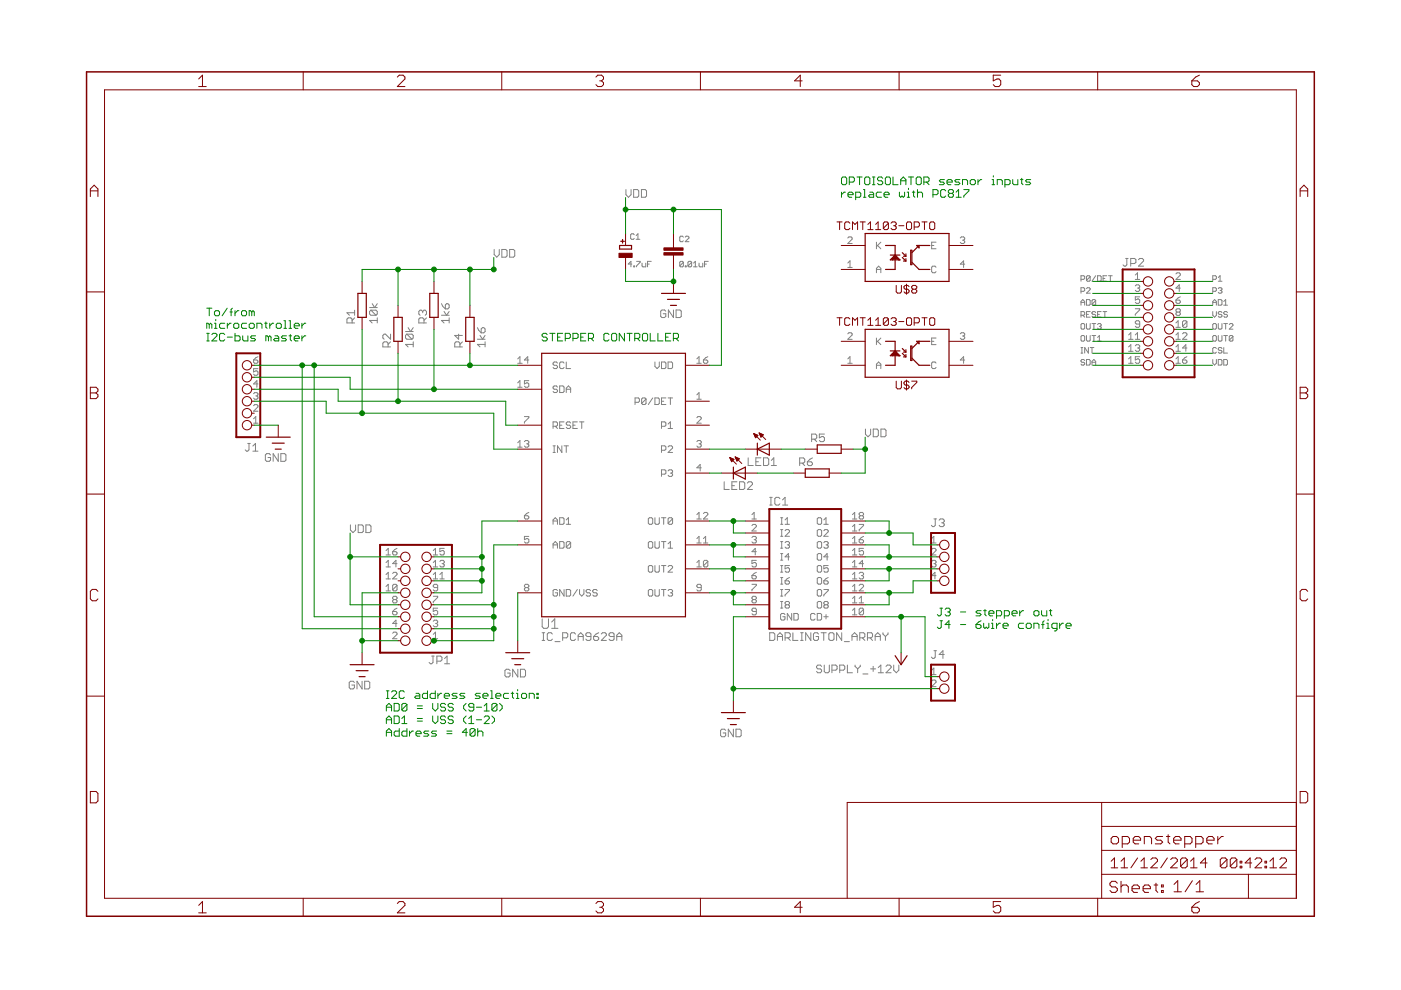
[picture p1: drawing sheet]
<svg xmlns="http://www.w3.org/2000/svg" width="297mm" height="210mm" viewBox="0 0 297 210" stroke-linecap="round" stroke-linejoin="round" font-family="sans-serif">
<g fill="none" stroke="#808080" stroke-width=".21">
<path d="M104.8 52.9v1.1l.5 .5 .6-.5v-1.1M106.4 52.9h.8l.3 .3v1.1l-.3 .2h-.8zM108.1 52.9h.8l.2 .3v1.1l-.2 .2h-.8zM132.7 40.2v1.1l.5 .5 .6-.5v-1.1M134 56h-.8l.6-.6v1.2M134.3 40.2h.9l.2 .3v1.1l-.2 .2h-.9zM134.4 56.4h.2v.2h-.2zM134.5 49.8l-.2-.2h-.4l-.2 .2v.7l.2 .2h.4l.2-.2M134.9 50.7h.8M134.9 50l.4-.4v1.1M135 55.4h.7l-.7 1.2M136 40.2h.8l.3 .3v1.1l-.3 .2h-.8z"/>
<path d="M136.1 55.8v.6l.2 .2h.6v-.8M137.3 56h.4M138.1 55.4h-.8v1.2M144.9 55.6v.8l-.2 .2h-.4l-.2-.2M144.9 55.6l-.2-.2h-.4l-.2 .2v.8M144.9 50.3l-.2-.2h-.4l-.2 .2v.8l.2 .1h.4l.2-.1M144.9 55.6l-.8 .8M145.3 56.4h.2v.2h-.2zM145.3 50.3l.2-.2h.4l.2 .2v.2l-.8 .7h.8M146.6 55.6v.8l-.1 .2h-.4l-.2-.2M146.6 55.6l-.1-.2h-.4l-.2 .2v.8M146.6 55.6l-.7 .8"/>
<path d="M147 56.6h.8M147 55.8l.4-.4v1.2M148.2 55.8v.6l.2 .2h.6v-.8M149.4 56h.4M150.2 55.4h-.8v1.2M179.7 50.5l.3-.3h.4l.3 .3v.2l-1 .9h1M179.7 55.8l.5-.5v1.4M179.7 56.7h1M185.8 57.8v-.9l.5-.5 .5 .5v.9M185.8 51.4v1.3M185.8 57.1h1M186.1 52l.7 .7"/>
<path d="M186.8 51.4l-1 .9M197.5 52h.5M198.5 51.4h-1v1.3h1M198.5 56.7l-.3-.3h-.4l-.3 .3v.9l.3 .2h.4l.3-.2M203.6 50.5l.2-.3h.5l.2 .3-.2 .4M204.1 50.9h.2M204.3 50.9l.2 .3-.2 .4h-.5l-.2-.2M204.5 56h-.9l.7-.7v1.4M229.2 59.2h.6l.2-.2v-.3l-.2-.2h-.6v1.1M231.1 58.7l-.2-.2h-.4l-.1 .2v.7M231.1 58.7v.7l-.2 .2h-.4l-.1-.2M231.1 58.7l-.7 .7"/>
<path d="M232.3 58.5l-.8 1.1M232.7 58.5h.6l.2 .2v.7l-.2 .2h-.6zM233.9 59h.4M234.7 58.5h-.8v1.1h.8M235 58.5h.8M235.4 58.5v1.1M238.7 54.8h.5M238.9 54.8v1.4l-.2 .2h-.3l-.3-.2M239.7 55.9h.9l.2-.3v-.5l-.2-.3h-.9v1.6M240.7 58.3l.5-.5v1.4M240.7 59.2h.9M241.4 55.1l.2-.3h.6l.3 .3v.2l-1.1 1.1h1.1"/>
<path d="M249.3 58.1l.3-.3h.4l.3 .3v.2l-1 .9h1M257.1 59.2h.6l.2-.2v-.3l-.2-.2h-.6v1.1M258.3 58.8l.4-.3v1.1M258.3 59.6h.8M53.8 76.3h.7l.2 .5-.2 .2h-.5l-.2-.2zM54.7 78.2h-.9v.7l.4-.3 .5 .3v.4l-.2 .3h-.5l-.2-.3M54.7 75.6l-.9 .7M74.7 68.5v-.8l-.3-.3h-.6l-.2 .3v.8h1.6M75.2 65.8v1M75.2 67.4l-.5 .5M75.2 66.3h-1.6l.5 .5M78.4 65.2h1.6"/>
<path d="M78.6 65.8h1.1l.3 .2v.6l-.3 .2M78.6 65.8l-.2 .2v.6l.2 .2h1.1M78.6 65.8l1.1 1M78.9 64.4l.5 .8 .6-.8M80 67.9h-1.6l.5 .6M80 67.4v1.1M82.3 73.6v-.9l-.3-.2h-.6l-.2 .2v.9h1.6M82.8 70.8v1.1l-1.1-1.1h-.3l-.2 .3v.5l.2 .3M82.8 72.5l-.5 .5M86 70.3h1.6M86.3 70.8h1l.3 .3v.5l-.3 .3M86.3 70.8l-.3 .3v.5l.3 .3h1"/>
<path d="M86.3 70.8l1 1.1M86.5 69.5l.6 .8 .5-.8M87.6 73h-1.6l.5 .6M87.6 72.5v1.1M89.6 66l-.3-.2h-.2l-.3 .2v.6l.3 .2M89.6 66l.3-.2h.2l.3 .2v.6l-.3 .2M89.6 66v.3M89.9 68.5v-.8l-.3-.3h-.5l-.3 .3v.8h1.6M90.4 67.4l-.5 .5M93.6 66.8h1.6M93.6 64.4l.3 .5 .5 .6M94.1 66l.6 .8 .5-.8"/>
<path d="M94.7 64.4h.3l.2 .3v.5l-.2 .3h-.6v-.8zM95.2 67.9h-1.6l.5 .6M95.2 67.4v1.1M97.2 70.8v1.1l-.8-.8h1.6M97.5 73.6v-.9l-.3-.2h-.5l-.3 .2v.9h1.6M98 72.5l-.5 .5M101.2 71.9h1.6M101.2 69.5l.8 1.1M101.8 71.1l.5 .8 .5-.8M102 69.7l.3-.2h.3l.2 .2v.6l-.2 .3h-.6zM102.8 73h-1.6l.6 .6M102.8 72.5v1.1"/>
<path d="M109.8 77h.9M109.8 76.1l.4-.5v1.4M112.1 76.3h-.9l.7-.7v1.4M118.2 77l-.2-.2h-.5l-.2 .4 .2 .2h.5l.2 .5-.2 .2h-.5l-.2-.2M119.6 77l-.2-.2h-.5l-.2 .2v.9l.2 .2h.5l.2-.2M120.1 76.8v1.3h.9M138.9 76.8v.9l.4 .4 .5-.4v-.9M140.3 76.8h.6l.3 .2v.9l-.3 .2h-.6zM141.2 66l-.3-.3h-.5l-.3 .3v1.1l.3 .2h.5l.3-.2v-.6h-.6M141.6 76.8h.8l.2 .2v.9l-.2 .2h-.8zM142.8 65.7v1.6l-1.1-1.6v1.6M143.3 65.7h.9l.2 .3v1.1l-.2 .2h-.9z"/>
<path d="M147.7 76.1l.5-.5v1.4M147.7 77h1M149.1 76.3h.7l.3 .5-.3 .2h-.4l-.3-.2zM150.1 75.6l-1 .7M179.7 70.8l.3-.3h.4l.3 .3v.2l-1 .9h1M179.7 77h1M179.7 76.1l.5-.5v1.4M185.8 78.1v-.9l.5-.4 .5 .4v.9M185.8 77.4h1M185.8 71.7v1.4M186.1 72.4l.7 .7M186.8 71.7l-1 .9"/>
<path d="M197.5 72.4h.5M198.5 77l-.3-.2h-.4l-.3 .2v.9l.3 .2h.4l.3-.2M198.5 71.7h-1v1.4h1M203.6 70.8l.2-.3h.5l.2 .3-.2 .4M204.1 71.2h.2M204.3 71.2l.2 .3-.2 .4h-.5l-.2-.2M204.5 76.3h-.9l.7-.7v1.4M229.2 66.8h.6l.2-.1v-.4l-.2-.2h-.6v1.1M229.2 61.8h.6l.2-.2v-.4l-.2-.2h-.6v1.2M229.2 64.7v-.8l.4-.4 .4 .4v.8M229.2 73.7h.4M229.2 74.9h.4"/>
<path d="M229.2 64.1h.8M229.4 71.1h.4l.2 .3v.7l-.2 .2h-.4l-.2-.2v-.7zM229.4 68.6h.4l.2 .2v.8l-.2 .2h-.4l-.2-.2v-.8zM229.4 73.7v1.2M229.6 66.8l.4 .4M230 76.4l-.2-.2h-.4l-.2 .4 .2 .2h.4l.2 .4-.2 .2h-.4l-.2-.2M230.4 61.2l.1-.2h.4l.2 .2v.2l-.7 .8h.7M230.4 71.1v1l.1 .2h.4l.2-.2v-1M230.4 76.2h.5l.2 .2v.8l-.2 .2h-.5zM230.4 66.7h.4M230.4 68.6v1l.1 .2h.4l.2-.2v-1M230.4 63.5h.5l.2 .2v.8l-.2 .2h-.5z"/>
<path d="M230.8 73.7v1.2l-.8-1.2v1.2M231.1 66.1h-.7v1.1h.7M231.1 73.7h.8M231.5 71.1h.8M231.5 68.6h.8M231.5 76.8h.8M231.5 73.7v1.2M231.5 77.4v-.8l.4-.4 .4 .4v.8M231.9 68.6v1.2M231.9 71.1v1.2M232.3 63.7l-.8 .8M232.3 63.7l-.2-.2h-.4l-.2 .2v.8"/>
<path d="M232.3 66.3l-.2-.2h-.4l-.2 .2 .2 .4h.4l.2 .1-.2 .4h-.4l-.2-.2M232.3 63.7v.8l-.2 .2h-.4l-.2-.2M232.7 68.8l.2-.2h.4l.2 .2-.2 .4M232.7 72.3h.8M232.7 66.7h.4M232.7 71.5l.4-.4v1.2M233.1 69.2h.2M233.3 69.2l.2 .2-.2 .4h-.4l-.2-.2M233.5 66.1h-.8v1.1h.8M233.9 66.1h.8M234.3 66.1v1.1M239.3 71.9h.9"/>
<path d="M239.3 77h.9M239.3 71l.5-.5v1.4M239.3 73.6l.5-.5v1.4M239.3 76.1l.5-.5v1.4M239.3 74.5h.9M240.7 60.6l.2-.2h.5l.2 .2-.2 .5M240.7 71.9h.9M240.7 71l.5-.5v1.4M240.7 73.3l.2-.2h.5l.2 .2-.2 .5M240.7 65.5h.9v.2l-.9 .9v.3M241.2 61.1h.2M241.2 73.8h.2"/>
<path d="M241.4 61.1l.2 .2-.2 .5h-.5l-.2-.2M241.4 73.8l.2 .2-.2 .5h-.5l-.2-.2M241.6 75.6h-.9v.7l.5-.2 .4 .2v.5l-.2 .2h-.5l-.2-.2M241.6 62.9h-.9v.7l.7-.2 .2 .2v.5l-.2 .2h-.5l-.2-.2M241.6 68.7h-.7l-.2-.2 .2-.5h.5l.2 .2v1l-.2 .2h-.5l-.2-.2M249.3 63.6h.7l.3 .5-.3 .2h-.4l-.3-.2zM249.3 71.9h1M249.3 77h1M249.3 69.4h1M249.3 68.5l.5-.5v1.4M249.3 71l.5-.5v1.4M249.3 73.6l.5-.5v1.4"/>
<path d="M249.3 76.1l.5-.5v1.4M249.3 74.5h1M249.6 66.2l-.3 .2 .3 .5h.4l.3-.3-.3-.4M249.6 66.2l-.3-.3 .3-.4h.4l.3 .2-.3 .5M249.6 66.2h.4M250.3 61.1h-1l.7-.7v1.4M250.3 62.9l-1 .7M250.7 70.8l.3-.3h.4l.3 .3v.2l-1 .9h1M250.7 76.3h.7l.3 .5-.3 .2h-.4l-.3-.2zM251.7 68.2l-.3-.2h-.4l-.3 .2v1M251.7 68.2v1l-.3 .2h-.4l-.3-.2M251.7 68.2l-1 1"/>
<path d="M251.7 73.8h-1l.7-.7v1.4M251.7 75.6l-1 .7M257.1 61.8h.6l.2-.2v-.4l-.2-.2h-.6v1.2M257.1 64.7v-.8l.4-.4 .4 .4v.8M257.1 66.1v.7l.4 .4 .4-.4v-.7M257.1 76.2v.8l.4 .4 .4-.4v-.8M257.1 64.1h.8M257.3 71.1h.4l.2 .3v.7l-.2 .2h-.4l-.2-.2v-.7zM257.3 68.6h.4l.2 .2v.8l-.2 .2h-.4l-.2-.2v-.8zM257.9 73.9l-.2-.2h-.4l-.2 .2v.8l.2 .2h.4l.2-.2M258.3 61.2l.2-.2h.4l.2 .2-.2 .4M258.3 71.1v1l.2 .2h.4l.2-.2v-1"/>
<path d="M258.3 63.5h.6l.2 .2v.8l-.2 .2h-.6zM258.3 68.6v1l.2 .2h.4l.2-.2v-1M258.3 76.2h.6l.2 .2v.8l-.2 .2h-.6zM258.7 61.6h.2M258.9 61.6l.2 .2-.2 .4h-.4l-.2-.2M259.1 66.3l-.2-.2h-.4l-.2 .4 .2 .2h.4l.2 .3-.2 .2h-.4l-.2-.2M259.1 73.9l-.2-.2h-.4l-.2 .4 .2 .2h.4l.2 .4-.2 .2h-.4l-.2-.2M259.5 71.1h.7M259.5 76.2h.6l.1 .2v.8l-.1 .2h-.6zM259.5 73.7v1.2h.7M259.5 68.6h.7M259.5 63.9l.4-.4v1.2"/>
<path d="M259.5 64.7h.7M259.9 68.6v1.2M259.9 71.1v1.2M260.2 66.3l-.1-.2h-.4l-.2 .2 .2 .4h.4l.1 .1-.1 .4h-.4l-.2-.2M260.6 68.8l.2-.2h.4l.2 .2v.2l-.8 .8h.8M261.4 71.4l-.2-.3h-.4l-.2 .3v.7M261.4 71.4v.7l-.2 .2h-.4l-.2-.2M261.4 71.4l-.8 .7M52.5 94h.6M52.8 94v1.4l-.3 .3h-.2l-.3-.3M53.6 95.7h1.1M53.6 94.6l.6-.6v1.7"/>
<path d="M53.8 88.8l.4-.5v1.4M53.8 89.7h.9M53.8 86l.2-.2h.5l.2 .2v.3l-.9 .9h.9M53.8 83.5l.2-.3h.5l.2 .3-.2 .4M54.2 83.9h.3M54.5 83.9l.2 .3-.2 .4h-.5l-.2-.2M54.7 81.4h-.9l.7-.7v1.4M57.4 96.5l-.3-.3h-.6l-.2 .3v1l.2 .3h.6l.3-.3v-.5h-.6M59 96.2v1.6l-1.1-1.6v1.6M59.5 96.2h.9l.2 .3v1l-.2 .3h-.9zM109.8 94.8h.9M109.8 93.9l.4-.5v1.4"/>
<path d="M109.8 81.2l.4-.5v1.4M109.8 82.1h.9M111.2 88.3h.9v.3l-.9 .9v.2M111.2 93.6l.2-.2h.5l.2 .2-.2 .5M111.7 94.1h.2M111.9 94.1l.2 .2-.2 .5h-.5l-.2-.2M112.1 80.7h-.9v.7l.5-.2 .4 .2v.5l-.2 .2h-.5l-.2-.2M117.3 90.4h.7l.2-.3v-.4l-.2-.2h-.7v1.3M117.3 94.5h.4M117.3 95.9h.4M117.5 94.5v1.4M117.7 90.4l.5 .4"/>
<path d="M118.2 82.1l-.2-.3h-.5l-.2 .5 .2 .2h.5l.2 .5-.2 .2h-.5l-.2-.2M118.7 81.8h.7l.2 .3v.9l-.2 .2h-.7zM118.7 90.1h.4M119.1 94.5v1.4l-.9-1.4v1.4M119.6 89.5h-.9v1.3h.9M119.6 94.5h.9M120.1 83.2v-.9l.4-.5 .5 .5v.9M120.1 94.5v1.4M120.1 82.5h.9M121 89.7l-.2-.2h-.5l-.2 .4 .2 .2h.5l.2 .5-.2 .2h-.5l-.2-.2M121.5 90.1h.4M122.4 89.5h-.9v1.3h.9"/>
<path d="M122.9 89.5h.9M123.3 89.5v1.3M134.6 85.3h.7l.3-.2v-.5l-.3-.2h-.7v1.4M137 84.6l-.3-.2h-.4l-.3 .2v.9M137 84.6v.9l-.3 .3h-.4l-.3-.3M137 84.6l-1 .9M138.4 84.4l-.9 1.4M138.9 84.4h.7l.2 .2v.9l-.2 .3h-.7zM140.3 90.4h.6l.3-.3v-.4l-.3-.2h-.6v1.3M140.3 95.5h.6l.3-.3v-.4l-.3-.3h-.6v1.4M140.3 85.1h.4M141.2 84.4h-.9v1.4h.9"/>
<path d="M141.6 99.8l.3-.2h.5l.2 .2-.2 .5M141.6 84.4h1M141.6 89.9l.5-.4v1.3M141.6 90.8h1M141.6 94.8l.3-.3h.5l.2 .3v.2l-1 .9h1M142.1 84.4v1.4M147.7 83.7l.5-.5v1.4M147.7 88.6l.3-.3h.4l.3 .3v.2l-1 .9h1M147.7 84.6h1M147.7 93.6l.3-.2h.4l.3 .2-.3 .5M148.2 94.1h.2M148.4 94.1l.3 .2-.3 .5h-.4l-.3-.2"/>
<path d="M148.7 99.2h-1l.7-.7v1.4M158.6 97.1v1.6h1.1M160.3 97.9h.5M161.3 97.1h-1v1.6h1M161.9 97.1h.8l.3 .2v1.1l-.3 .3h-.8zM163.5 98.7h1.1M163.5 97.6l.6-.5v1.6M169.5 98.2h.8l.3-.3v-.5l-.3-.3h-.8v1.6M170.1 98.2l.5 .5M171.2 97.9h.8l.3 .3v.2l-.3 .3h-.6l-.2-.3zM172.1 93.1h.8l.3-.3v-.5l-.3-.3h-.8v1.6M172.3 97.1l-1.1 .8"/>
<path d="M172.6 93.1l.6 .5M174.8 92h-1.1v.8l.5-.2h.3l.3 .2v.6l-.3 .2h-.5l-.3-.2M183.5 91v1.1l.5 .5 .6-.5v-1.1M185.1 91h.8l.3 .2v1.1l-.3 .3h-.8zM186.8 91h.8l.3 .2v1.1l-.3 .3h-.8zM74.3 111.3v1.1l.5 .5 .6-.5v-1.1M75.9 111.3h.9l.2 .3v1l-.2 .3h-.9zM77.6 111.3h.8l.3 .3v1l-.3 .3h-.8zM81.9 117.7h.9M81.9 116.7l.4-.4v1.4M81.9 119.3l.4-.5v1.4M83.2 117h.7l.3 .4-.3 .3h-.4l-.3-.3z"/>
<path d="M84.2 119.5h-1l.7-.7v1.4M84.2 116.3l-1 .7M91.9 117.7h.9M91.9 116.7l.4-.4v1.4M91.9 119.3l.4-.5v1.4M93.3 119l.2-.2h.5l.2 .2-.2 .5M93.7 119.5h.3M94 119.5l.2 .2-.2 .5h-.5l-.2-.2M94.2 116.3h-.9v.7l.4-.3 .5 .3v.4l-.2 .3h-.5l-.2-.3M111.2 109.3h.7l.2 .5-.2 .2h-.5l-.2-.2zM112.1 113.7h-.9v.7l.7-.2 .2 .2v.5l-.2 .2h-.5l-.2-.2M112.1 108.6l-.9 .7"/>
<path d="M117.3 115.5h.9M117.3 111.2v-1l.4-.4 .5 .4v1M117.3 116.2v-.9l.4-.5 .5 .5v.9M117.3 110.5h.9M118.7 109.8h.7l.2 .2v.9l-.2 .3h-.7zM118.7 114.8h.7l.2 .3v.9l-.2 .2h-.7zM120.1 111.2h.9M120.1 110.2l.4-.4v1.4M121 115.1v.9l-.2 .2h-.5l-.2-.2M121 115.1l-.2-.3h-.5l-.2 .3v.9M121 115.1l-.9 .9M137.5 115.1l.2-.3h.5l.2 .3v.9l-.2 .2h-.5l-.2-.2z"/>
<path d="M137.7 109.8h.5l.2 .2v.9l-.2 .3h-.5l-.2-.3v-.9zM138.9 109.8v1.1l.2 .3h.5l.2-.3v-1.1M138.9 114.8v1.2l.2 .2h.5l.2-.2v-1.2M138.9 119.9v1.2l.2 .2h.5l.2-.2v-1.2M140.3 109.8h.9M140.3 114.8h.9M140.3 119.9h.9M140.3 100.5h.6l.3-.2v-.5l-.3-.2h-.6v1.4M140.7 109.8v1.4M140.7 114.8v1.4M140.7 119.9v1.4M141.6 116.2h1"/>
<path d="M141.6 115.3l.5-.5v1.4M142.1 100.3h.3M142.4 100.3l.2 .2-.2 .5h-.5l-.3-.2M142.6 110v.9l-.2 .3h-.5l-.3-.3M142.6 110l-.2-.2h-.5l-.3 .2v.9M142.6 110l-1 .9M147.7 109.1l.5-.5v1.4M147.7 114.2l.5-.5v1.4M147.7 119.3l.5-.5v1.4M147.7 110h1M147.7 115.1h1M149.1 108.9l.3-.3h.4l.3 .3v.2l-1 .9h1"/>
<path d="M149.1 115.1h1M149.1 114.2l.5-.5v1.4M150.1 119l-.3-.2h-.4l-.3 .2v1M150.1 119v1l-.3 .2h-.4l-.3-.2M150.1 119l-1 1M153.5 102.2v1.6h1.1M155.2 103h.5M156.3 102.2h-1.1v1.6h1.1M156.8 102.2h.8l.3 .2v1.1l-.3 .3h-.8zM158.5 102.4l.2-.2h.6l.2 .2v.3l-1 1.1h1M159.4 109.1l.5-.5v1.4M159.4 110h1"/>
<path d="M159.4 111.4l.3-.2h.4l.3 .2v.3l-1 .9h1M159.4 114l.3-.3h.4l.3 .3-.3 .4M159.9 114.4h.2M160.1 114.4l.3 .3-.3 .4h-.4l-.3-.2M160.4 118.8h-1v.7l.7-.2 .3 .2v.5l-.3 .2h-.4l-.3-.2M160.4 117h-1l.7-.7v1.4M163.2 107.1h.5M163.2 105.5h.5M163.4 105.5v1.6M165.4 105.7l-.3-.2h-.6l-.2 .2v1.1l.2 .3h.6l.3-.3M165.5 111.2h.5M165.5 109.8h.5"/>
<path d="M165.5 113.7h.5M165.5 112.3h.5M165.5 116.2h.5M165.5 114.8h.5M165.5 118.8h.5M165.5 117.4h.5M165.5 119.9h.5M165.7 109.8v1.4M165.7 112.3v1.4M165.7 114.8v1.4M165.7 117.4v1.4M165.7 119.9v1.4"/>
<path d="M165.9 106l.6-.5v1.6M165.9 107.1h1.1M166.5 111.2h.9M166.5 110.2l.4-.4v1.4M166.5 112.5l.2-.2h.5l.2 .2v.3l-.9 .9h.9M166.5 115.1l.2-.3h.5l.2 .3-.2 .4M166.9 115.5h.3M167.2 115.5l.2 .3-.2 .4h-.5l-.2-.2M167.4 119.9h-.9v.7l.7-.2 .2 .2v.5l-.2 .2h-.5l-.2-.2M167.4 118.1h-.9l.7-.7v1.4M173.3 110l.2-.2h.5l.2 .2v.9l-.2 .3h-.5l-.2-.3zM173.3 112.5l.2-.2h.5l.2 .2v1l-.2 .2h-.5l-.2-.2z"/>
<path d="M173.3 115.1l.2-.3h.5l.2 .3v.9l-.2 .2h-.5l-.2-.2zM173.3 117.6l.2-.2h.5l.2 .2v.9l-.2 .3h-.5l-.2-.3zM174.7 111.2h.9M174.7 112.5l.2-.2h.5l.2 .2v.3l-.9 .9h.9M174.7 115.1l.2-.3h.5l.2 .3-.2 .4M174.7 110.2l.4-.4v1.4M175.1 115.5h.3M175.4 115.5l.2 .3-.2 .4h-.5l-.2-.2M175.6 119.9h-.9v.7l.7-.2 .2 .2v.5l-.2 .2h-.5l-.2-.2M175.6 118.1h-.9l.7-.7v1.4M180.7 110h1M180.7 112.6h1"/>
<path d="M180.7 115.1h1M180.7 109.1l.5-.5v1.4M180.7 111.7l.5-.5v1.4M180.7 114.2l.5-.5v1.4M180.7 116.7l.5-.4v1.4M180.7 119.3l.5-.5v1.4M180.7 117.7h1M182.2 111.2h.9v.2l-.9 1v.2M182.2 114.4h.7l.2 .5-.2 .2h-.5l-.2-.2zM182.4 109.3l-.2 .3 .2 .4h.5l.2-.2-.2-.5M182.4 109.3l-.2-.2 .2-.5h.5l.2 .3-.2 .4M182.4 109.3h.5"/>
<path d="M183.1 116.3h-.9v.7l.7-.3 .2 .3v.4l-.2 .3h-.5l-.2-.3M183.1 113.7l-.9 .7M183.1 119.5h-.9l.7-.7v1.4M197.5 119l.3-.2h.4l.3 .2-.3 .5M197.5 115.1h1M197.5 116.5l.3-.2h.4l.3 .2v.2l-1 1h1M197.5 114.2l.5-.5v1.4M198 119.5h.2M198 110h.6M198.2 119.5l.3 .2-.3 .5h-.4l-.3-.2M198.3 110v1.4l-.3 .3h-.3l-.2-.3M199.1 110.3l.3-.3h.5l.3 .3v.3l-.3 .2"/>
<path d="M199.6 110.8h.3M199.9 110.8l.3 .3v.3l-.3 .3h-.5l-.3-.3M81.9 120.2h.9M81.9 122.7h.9M81.9 125.3h.9M81.9 121.8l.4-.5v1.4M81.9 124.4l.4-.5v1.4M83.2 121.6l.3-.3h.4l.3 .3v.2l-1 .9h1M83.2 129.6h.7l.3 .3v.2l-.3 .3h-.4l-.3-.3zM83.2 134.3l.3-.3h.4l.3 .3v.2l-1 .9h1M83.5 127.1l-.3-.2 .3-.5h.4l.3 .3-.3 .4M83.5 127.1l-.3 .3 .3 .4h.4l.3-.2-.3-.5"/>
<path d="M83.5 127.1h.4M84.2 124.1l-.3-.2h-.4l-.3 .2v1M84.2 124.1v1l-.3 .2h-.4l-.3-.2M84.2 124.1l-1 1M84.2 132.2h-1l.7-.7v1.4M84.2 128.9l-1 .7M91.5 139.1h.6M91.8 139.1v1.4l-.3 .2h-.3l-.2-.2M91.9 120.2h.9M91.9 122.7h.9M91.9 126.4h.9v.3l-.9 .9v.2M91.9 134.5l.4-.5v1.4"/>
<path d="M91.9 121.8l.4-.5v1.4M91.9 135.4h.9M91.9 131.7l.2-.2h.5l.2 .2-.2 .5M92.3 132.2h.3M92.6 132.2l.2 .2-.2 .5h-.5l-.2-.2M92.8 124.6h-.7l-.2-.2 .2-.5h.5l.2 .2v1l-.2 .2h-.5l-.2-.2M92.8 128.9h-.9v.7l.4-.2 .5 .2v.5l-.2 .3h-.5l-.2-.3M93.3 122.7h.9M93.3 121.8l.4-.5v1.4M94.3 139.6l.5-.5v1.6M111.4 124.6l-.2-.2 .2-.5h.5l.2 .2-.2 .5M111.4 124.6l-.2 .2 .2 .5h.5l.2-.2-.2-.5"/>
<path d="M111.4 124.6h.5M114.9 135.8h.6M114.9 134.2h.6M115 131.2v1.7l.3 .3h.7l.3-.3v-1.7M115.2 134.2v1.6M117 133.2h1.3M117 131.9l.6-.7v2M117.1 134.4l-.3-.2h-.5l-.3 .2v1.1l.3 .3h.5l.3-.3M117.7 136h1M118.2 125.2l-.2-.2h-.5l-.2 .2v1l.2 .2h.5l.2-.2v-.5h-.5M119.3 135.2h.8l.3-.2v-.6l-.3-.2h-.8v1.6M119.6 125v1.4l-.9-1.4v1.4"/>
<path d="M120.1 125h.7l.2 .2v1l-.2 .2h-.7zM122 134.4l-.2-.2h-.6l-.3 .2v1.1l.3 .3h.6l.2-.3M122.4 125l-.9 1.4M122.6 135h1.1M122.6 135.8v-1.1l.5-.5 .6 .5v1.1M122.9 125v.9l.4 .5 .5-.5v-.9M125.2 125.2l-.2-.2h-.5l-.2 .5 .2 .2h.5l.2 .5-.2 .2h-.5l-.2-.2M125.3 135h-.8l-.3-.3v-.3l.3-.2h.5l.3 .2v1.1l-.3 .3h-.5l-.3-.3M125.9 135h.8l.2 .2v.3l-.2 .3h-.6l-.2-.3zM126.6 125.2l-.2-.2h-.5l-.2 .2v.3l.2 .2h.5l.2 .2-.2 .5h-.5l-.2-.2M126.9 134.2l-.5 .2-.5 .6M127.5 134.4l.3-.2h.5l.3 .2v.3l-1.1 1.1h1.1"/>
<path d="M130.2 135h-.8l-.3-.3v-.3l.3-.2h.5l.3 .2v1.1l-.3 .3h-.5l-.3-.3M130.8 135h1M130.8 135.8v-1.1l.5-.5 .5 .5v1.1M137.5 120.1l.2-.2h.5l.2 .2v1l-.2 .2h-.5l-.2-.2zM137.5 125.2l.2-.2h.5l.2 .2v1l-.2 .2h-.5l-.2-.2zM138.9 125v1.2l.2 .2h.5l.2-.2v-1.2M140.3 125h.9M140.7 125v1.4M141.6 120.1l.3-.2h.5l.2 .2v.3l-1 .9h1M141.6 125.2l.3-.2h.5l.2 .2-.2 .5M142.1 125.7h.3M142.4 125.7l.2 .2-.2 .5h-.5l-.3-.2"/>
<path d="M147.7 120.2h1M148.7 124.6h-.7l-.3-.2 .3-.5h.4l.3 .2v1l-.3 .2h-.4l-.3-.2M159.4 122h.7l.3 .5-.3 .2h-.4l-.3-.2zM159.4 123.9h1v.2l-1 1v.2M159.7 127.1l-.3-.2 .3-.5h.4l.3 .3-.3 .4M159.7 127.1l-.3 .3 .3 .4h.4l.3-.2-.3-.5M159.7 127.1h.4M160.4 129.6h-.7l-.3-.2 .3-.5h.4l.3 .3v.9l-.3 .3h-.4l-.3-.3M160.4 121.3l-1 .7M163.2 134.2h.8l.3 .2v1.1l-.3 .3h-.8zM164.8 135.8v-1.1l.6-.5 .5 .5v1.1M164.8 135h1.1"/>
<path d="M165.5 121.3h.5M165.5 123.8h.5M165.5 122.4h.5M165.5 126.4h.5M165.5 125h.5M165.5 128.9h.5M165.5 127.5h.5M165.7 122.4v1.4M165.7 125v1.4M165.7 127.5v1.4M166.4 130.3l-.2-.2h-.5l-.2 .2v.9l.2 .3h.5l.2-.3v-.4h-.4M166.5 135.2h.8l.3-.2v-.6l-.3-.2h-.8v1.6"/>
<path d="M166.5 123.1h.7l.2 .5-.2 .2h-.5l-.2-.2zM166.5 125h.9v.2l-.9 1v.2M166.7 128.2l-.2-.2 .2-.5h.5l.2 .3-.2 .4M166.7 128.2l-.2 .3 .2 .4h.5l.2-.2-.2-.5M166.7 128.2h.5M167 135.2l.6 .6M167.4 122.4l-.9 .7M167.9 130.1v1.4l-1-1.4v1.4M168.1 134.2v1.6h1.1M168.3 130.1h.7l.2 .2v.9l-.2 .3h-.7zM169.7 135.8h.6M169.7 134.2h.6"/>
<path d="M170 134.2v1.6M171.9 134.2v1.6l-1.1-1.6v1.6M172.8 130.3l-.2-.2h-.5l-.2 .2v.9l.2 .3h.5l.2-.3M173.3 120.1l.2-.2h.5l.2 .2v1l-.2 .2h-.5l-.2-.2zM173.3 122.7l.2-.3h.5l.2 .3v.9l-.2 .2h-.5l-.2-.2zM173.3 125.2l.2-.2h.5l.2 .2v1l-.2 .2h-.5l-.2-.2zM173.3 127.8l.2-.3h.5l.2 .3v.9l-.2 .2h-.5l-.2-.2zM173.3 130.1h.7l.2 .2v.9l-.2 .3h-.7zM173.5 134.4l-.2-.2h-.6l-.2 .2v1.1l.2 .3h.6l.2-.3v-.5h-.5M174.1 134.2h1.1M174.6 134.2v1.6M174.7 123.1h.7l.2 .5-.2 .2h-.5l-.2-.2z"/>
<path d="M174.7 125h.9v.2l-.9 1v.2M174.7 130.8h.9M174.9 128.2l-.2-.2 .2-.5h.5l.2 .3-.2 .4M174.9 128.2l-.2 .3 .2 .4h.5l.2-.2-.2-.5M174.9 128.2h.5M175.1 130.3v.9M175.6 122.4l-.9 .7M175.7 134.4l.3-.2h.6l.2 .2v1.1l-.2 .3h-.6l-.3-.3zM178.5 134.2v1.6l-1.1-1.6v1.6M179 136h1.1M180.6 135h1.1M180.6 135.8v-1.1l.6-.5 .5 .5v1.1"/>
<path d="M180.7 121.8l.5-.5v1.4M180.7 129.4l.5-.5v1.5M180.7 120.2h1M180.7 122.7h1M180.7 127.8h1M180.7 126.9l.5-.5v1.4M180.7 124.4l.5-.5v1.4M180.7 125.3h1M180.7 130.4h1M182.2 126.9l.4-.5v1.4M182.2 121.6l.2-.3h.5l.2 .3-.2 .4M182.2 124.1l.2-.2h.5l.2 .2v.3l-.9 .9h.9"/>
<path d="M182.2 127.8h.9M182.3 135.2h.8l.3-.2v-.6l-.3-.2h-.8v1.6M182.6 122h.3M182.8 135.2l.6 .6M182.9 122l.2 .3-.2 .4h-.5l-.2-.2M183.1 129.2v.9l-.2 .3h-.5l-.2-.3M183.1 129.2l-.2-.3h-.5l-.2 .3v.9M183.1 129.2l-.9 .9M183.9 135.2h.8l.3-.2v-.6l-.3-.2h-.8v1.6M184.5 135.2l.5 .6M185.5 135h1.1M185.5 135.8v-1.1l.6-.5 .5 .5v1.1"/>
<path d="M187.2 134.2v.2l.5 .6M187.7 135v.8M188.3 134.2v.2l-.6 .6M198 138h.6M198.3 138v1.3l-.3 .3h-.3l-.2-.3M198.5 122h-1l.7-.7v1.4M200.2 138.8h-1.1l.8-.8v1.6M75.1 144.7l-.2-.3h-.6l-.3 .3v1.1l.3 .3h.6l.2-.3v-.6h-.5M76.8 144.4v1.7l-1.1-1.7v1.7M77.3 144.4h.8l.3 .3v1.1l-.3 .3h-.8zM92.6 140.2h.8l.3-.3v-.5l-.3-.3h-.8v1.6M94.3 140.7h1"/>
<path d="M108.1 142.2l-.2-.3h-.6l-.2 .3v1.1l.2 .2h.6l.2-.2v-.6h-.5M109.8 141.9v1.6l-1.1-1.6v1.6M110.3 141.9h.8l.3 .3v1.1l-.3 .2h-.8zM153.9 154.9l-.3-.3h-.5l-.3 .3v1.1l.3 .2h.5l.3-.2v-.6h-.6M155.5 154.6v1.6l-1.1-1.6v1.6M156 154.6h.9l.2 .3v1.1l-.2 .2h-.9zM174.2 141.3l-.3-.3h-.5l-.3 .3v.2l.3 .3h.5l.3 .3v.3l-.3 .2h-.5l-.3-.2M174.8 141v1.4l.2 .2h.6l.2-.2v-1.4M176.4 142.1h.8l.3-.3v-.5l-.3-.3h-.8v1.6M178 142.1h.8l.3-.3v-.5l-.3-.3h-.8v1.6M179.7 141v1.6h1M181.3 141v.3l.5 .5"/>
<path d="M181.8 141.8v.8M182.4 141v.3l-.6 .5M182.9 142.9h1.1M184.6 141.8h1.1M185.1 141.3v1.1M186.2 142.6h1.1M186.2 141.5l.6-.5v1.6M187.9 141.3l.2-.3h.6l.2 .3v.2l-1 1.1h1M189.5 141v1.1l.5 .5 .6-.5v-1.1M197.5 142.1l.5-.5v1.4M197.5 144.4l.3-.2h.4l.3 .2v.3l-1 .9h1M197.5 143h1"/>
</g>
<path d="M238 57.1h15.3v22.9h-15.3zM50.1 74.9h5.1v17.8h-5.1zM80.6 115.5h15.2v22.9h-15.2zM163.1 107.9h15.3v25.4h-15.3zM197.4 113h5.1v12.7h-5.1zM197.4 140.9h5.1v7.6h-5.1z" fill="none" stroke="#800000" stroke-width=".42"/>
<g fill="none" stroke="#800000" stroke-width=".21">
<path d="M22.2 19h252.6v171.5h-252.6zM42.1 16.7l.8-.8v2.5M42.1 18.4h1.6M64.3 15.2v3.8M84.2 16.3l.4-.4h.8l.5 .4v.4l-1.7 1.7h1.7M106.4 15.2v3.8M126.3 16.3l.4-.4h.9l.4 .4v.4l-.4 .4M127.1 17.1h.5M127.6 17.1l.4 .4v.4l-.4 .5h-.9l-.4-.5M148.5 15.2v3.8M170.1 17.1h-1.6l1.2-1.2v2.5M190.6 15.2v3.8"/>
<path d="M212.2 15.9h-1.6v1.2l.8-.4h.4l.4 .4v.8l-.4 .5h-.8l-.4-.5M232.7 15.2v3.8M252.7 17.1h1.2l.4 .4v.4l-.4 .5h-.8l-.4-.5zM254.3 15.9l-.8 .4-.8 .8M19.2 41.7v-1.6l.8-.8 .8 .8v1.6M19.2 40.5h1.6M76.8 59.7v2.5M92 59.7v2.5M132.6 49.5v2.5M132.6 54.6v2.5M142.8 49.5v3.1M142.8 54.1v3"/>
<path d="M142.8 59.7v2.5M177.5 47.1h1M178 47.1v1.6M178.4 57.1h5M178.4 52h5M180.2 47.3l-.3-.2h-.5l-.3 .2v1.1l.3 .3h.5l.3-.3M180.7 48.7v-1.6l.6 .5 .5-.5v1.6M182.4 47.1h1.1M182.9 47.1v1.6M184 47.6l.6-.5v1.6M184 48.7h1.1M185.7 47.6l.5-.5v1.6"/>
<path d="M185.7 48.7h1M188.4 47.3l-.3-.2h-.5l-.3 .2v1.1M188.4 47.3v1.1l-.3 .3h-.5l-.3-.3M188.4 47.3l-1.1 1.1M188.9 47.3l.3-.2h.5l.3 .2v.3l-.3 .3M189.5 47.9h.2M189.7 47.9l.3 .2v.3l-.3 .3h-.5l-.3-.3M190.6 47.9h1M192.5 47.1h.5l.3 .2v1.1l-.3 .3h-.5l-.3-.3v-1.1zM193.8 48.1h.8l.3-.2v-.6l-.3-.2h-.8v1.6M195.5 47.1h1.1M196 47.1v1.6"/>
<path d="M197.4 47.1h.5l.3 .2v1.1l-.3 .3h-.5l-.3-.3v-1.1zM201.2 57.1h5.1M201.2 52h5.1M241.8 59.7h.6M248.9 59.7h.5M275.7 40.5h1.6M275.7 41.7v-1.6l.8-.8 .8 .8v1.6M18.4 61.9h3.8M53.4 80h.5M53.4 77.4h.5M76.8 67.3v2.5M84.4 64.7v2.6"/>
<path d="M84.4 72.4v2.5M92 67.3v2.5M99.6 64.7v2.6M99.6 72.4v2.5M109.8 77.4h5.1M145.3 77.4h5.1M177.5 67.4h1M178 67.4v1.6M178.4 77.4h5M178.4 72.4h5M180.2 67.6l-.3-.2h-.5l-.3 .2v1.1l.3 .3h.5l.3-.3M180.7 69v-1.6l.6 .5 .5-.5v1.6"/>
<path d="M182.4 67.4h1.1M182.9 67.4v1.6M184 69h1.1M184 67.9l.6-.5v1.6M185.7 69h1M185.7 67.9l.5-.5v1.6M188.4 67.6l-.3-.2h-.5l-.3 .2v1.1M188.4 67.6v1.1l-.3 .3h-.5l-.3-.3M188.4 67.6l-1.1 1.1M188.9 67.6l.3-.2h.5l.3 .2v.3l-.3 .3M189.5 68.2h.2M189.7 68.2l.3 .3v.2l-.3 .3h-.5l-.3-.3"/>
<path d="M190 60.5v1.4l.3 .2h.5l.3-.2v-1.4M190.6 68.2h1M192.2 60.2v2.2M192.2 67.6l.3-.2h.5l.3 .2v1.1l-.3 .3h-.5l-.3-.3zM192.7 60.8l-.2-.3h-.6l-.2 .3v.2l.2 .3h.6l.2 .3v.3l-.2 .2h-.6l-.2-.2M193.6 61.3l-.3-.3v-.2l.3-.3h.5l.3 .3v.2l-.3 .3M193.6 61.3l-.3 .3v.3l.3 .2h.5l.3-.2v-.3l-.3-.3M193.6 61.3h.5M193.8 68.5h.8l.3-.3v-.6l-.3-.2h-.8v1.6M195.5 67.4h1.1M196 67.4v1.6M197.1 67.6l.3-.2h.5l.3 .2v1.1l-.3 .3h-.5l-.3-.3z"/>
<path d="M201.2 77.4h5.1M201.2 72.4h5.1M241.8 77.4h.6M241.8 72.4h.6M241.8 62.2h.6M241.8 64.7h.6M241.8 67.3h.6M241.8 69.8h.6M241.8 74.9h.6M248.9 77.4h.5M248.9 72.4h.5M248.9 62.2h.5"/>
<path d="M248.9 64.7h.5M248.9 67.3h.5M248.9 69.8h.5M248.9 74.9h.5M274.8 61.9h3.9M19.2 82.1h1.2l.4 .4v.4l-.4 .4 .4 .4v.4l-.4 .4h-1.2zM19.2 83.3h1.2M53.4 90.1h.5M53.4 87.6h.5M53.4 85.1h.5M53.4 82.5h.5M59 90.1v2.6"/>
<path d="M109.8 90.1h5.1M109.8 82.5h5.1M109.8 95.2h5.1M145.3 90.1h5.1M145.3 85.1h5.1M145.3 95.2h5.1M154.7 97l.9 .4-.5 .5zM154.7 97l1.4 1.4M154.7 97.1h.2M154.8 97.2h.4M154.9 97.3h.5M154.9 97.4h.7"/>
<path d="M155 97.6h.4M155 97.7h.3M155.1 97.8h.1M155.9 96.9l.9 .4-.5 .5zM155.9 96.9l1.4 1.4M155.9 96.9h.1M156 97.1h.3M156 97.2h.6M156.1 97.3h.6M156.1 97.4h.5M156.2 97.6h.3M156.2 97.7h.1"/>
<path d="M158 95.2h7.7M159.8 91.9l1.4 1.4M159.8 91.9l.9 .4-.5 .5zM159.9 92h.1M159.9 92.1h.4M160 92.2h.5M160 92.4h.6M160 92.5h.5M160.1 92.6h.3M160.1 92.7h.2M161 91.8l1.3 1.4M161 91.8l.8 .4-.5 .5z"/>
<path d="M161 91.9h.1M161 92h.4M161.1 92.1h.6M161.1 92.2h.7M161.2 92.4h.4M161.2 92.5h.3M161.3 92.6h.1M170.7 95.2h2.6M178.4 95.2h2.5M190 80.8v1.4l.3 .2h.5l.3-.2v-1.4M192.2 80.6v2.1M192.7 81.1l-.2-.3h-.6l-.2 .3v.3l.2 .2h.6l.2 .3v.3l-.2 .2h-.6l-.2-.2"/>
<path d="M193.3 80.8h1.1v.3l-1.1 1.1v.2M275.7 82.1h1.2l.4 .4v.4l-.4 .4 .4 .4v.4l-.4 .4h-1.2zM275.7 83.3h1.2M18.4 104.8h3.8M84.4 118.1h.5M91.4 118.1h.6M109.8 110.5h5.1M109.8 115.5h5.1M145.3 110.5h5.1M145.3 115.5h5.1M145.3 100.3h5.1M153 100.3h7.6"/>
<path d="M158 110.5h5.1M158 113h5.1M158 115.5h5.1M158 118.1h5.1M168.2 100.3h2.5M175.8 100.3h2.6M178.4 110.5h5M178.4 113h5M178.4 115.5h5M178.4 118.1h5M198.7 115.5h.5M198.7 118.1h.5"/>
<path d="M274.8 104.8h3.9M20.8 125.4l-.4-.4h-.8l-.4 .4v1.6l.4 .4h.8l.4-.4M76.8 138.4v2.5M84.4 120.6h.5M84.4 123.1h.5M84.4 125.7h.5M84.4 128.2h.5M84.4 130.8h.5M84.4 135.8h.5M84.4 133.3h.5M91.4 120.6h.6M91.4 123.1h.6"/>
<path d="M91.4 125.7h.6M91.4 128.2h.6M91.4 130.8h.6M91.4 135.8h.6M91.4 133.3h.6M109.8 125.7h5.1M109.8 135.8v2.6M145.3 120.6h5.1M145.3 125.7h5.1M158 120.6h5.1M158 123.1h5.1M158 125.7h5.1"/>
<path d="M158 128.2h5.1M158 130.8h5.1M178.4 120.6h5M178.4 123.1h5M178.4 125.7h5M178.4 128.2h5M178.4 130.8h5M191.1 138.4v2.5M198.7 120.6h.5M198.7 123.1h.5M277.3 125.4l-.4-.4h-.8l-.4 .4v1.6l.4 .4h.8l.4-.4M18.4 147.6h3.8"/>
<path d="M155.5 148.5v2.6M198.7 143.5h.5M198.7 146h.5M274.8 147.6h3.9M19.2 167.8h1.2l.4 .4v1.6l-.4 .4h-1.2zM233.6 170.1v20.4M233.6 175.2h41.2M235.6 177.8l.4-.4h.7l.5 .4v.7l-.5 .4h-.7l-.4-.4zM237.9 178.9h1.2l.4-.4v-.7l-.4-.4h-1.2v2.3M240.3 178.1h1.5v-.3l-.4-.4h-.7l-.4 .4v.7l.4 .4h.7M242.6 178.9v-1.5h1.2l.4 .4v1.1M246.5 177.4h-1.2l-.4 .4 .4 .3h.8l.4 .4-.4 .4h-1.2"/>
<path d="M247.3 177.4h.8M247.7 177v1.5l.4 .4M248.8 178.1h1.6v-.3l-.4-.4h-.8l-.4 .4v.7l.4 .4h.8M251.2 178.9h1.1l.4-.4v-.7l-.4-.4h-1.1v2.3M253.5 178.9h1.2l.4-.4v-.7l-.4-.4h-1.2v2.3M255.9 178.1h1.5v-.3l-.4-.4h-.8l-.3 .4v.7l.3 .4h.8M258.2 177.4v1.5M259.4 177.4h-.4l-.8 .7M274.8 170.1h-95.2v20.4M275.7 167.8h1.2l.4 .4v1.6l-.4 .4h-1.2zM42.1 192l.8-.8v2.3M42.1 193.5h1.6"/>
<path d="M64.3 190.5v3.8M84.2 191.6l.4-.4h.8l.5 .4v.4l-1.7 1.5h1.7M106.4 190.5v3.8M126.3 191.6l.4-.4h.9l.4 .4v.4l-.4 .4M127.1 192.4h.5M127.6 192.4l.4 .3v.4l-.4 .4h-.9l-.4-.4M148.5 190.5v3.8M170.1 192.4h-1.6l1.2-1.2v2.3M190.6 190.5v3.8M212.2 191.2h-1.6v1.2l.8-.4h.4l.4 .4v.7l-.4 .4h-.8l-.4-.4M232.7 190.5v3.8M233.6 185.4h41.2"/>
<path d="M233.6 180.3h41.2M235.6 182.6l.7-.7v2.1M235.6 184h1.4M236.9 187.3l-.4-.4h-.8l-.4 .4v.3l.4 .4h.8l.4 .4v.4l-.4 .4h-.8l-.4-.4M237.7 184h1.4M237.7 182.6l.7-.7v2.1M237.7 186.9v2.3M237.7 188l.4-.4h.7l.4 .4v1.2M240 188.4h1.6v-.4l-.4-.4h-.8l-.4 .4v.8l.4 .4h.8M241.2 181.9l-1.4 2.1M241.9 182.6l.7-.7v2.1M241.9 184h1.4"/>
<path d="M242.4 188.4h1.5v-.4l-.4-.4h-.8l-.3 .4v.8l.3 .4h.8M244 182.2l.3-.3h.7l.4 .3v.4l-1.4 1.4h1.4M244.7 187.6h.8M245.1 187.3v1.5l.4 .4M246.3 187.6h.3v.4h-.3zM246.3 188.8h.3v.4h-.3zM247.5 181.9l-1.4 2.1M248.2 182.2l.4-.3h.7l.3 .3v.4l-1.4 1.4h1.4M248.9 187.5l.8-.8v2.4M248.9 189.1h1.6M251.7 182.2v1.5l-.3 .3h-.7l-.4-.3M251.7 182.2l-.3-.3h-.7l-.4 .3v1.5"/>
<path d="M251.7 182.2l-1.4 1.5M252.4 184h1.4M252.4 182.6l.7-.7v2.1M252.7 192.4h1.2l.4 .3v.4l-.4 .4h-.8l-.4-.4zM252.8 186.7l-1.5 2.4M253.6 189.1h1.6M253.6 187.5l.8-.8v2.4M254.3 191.2l-.8 .4-.8 .8M255.9 183h-1.4l1.1-1.1v2.1M260.1 182.2v1.5l-.3 .3h-.7l-.4-.3M260.1 182.2l-.3-.3h-.7l-.4 .3v1.5M260.1 182.2l-1.4 1.5"/>
<path d="M262.2 182.2v1.5l-.3 .3h-.7l-.4-.3M262.2 182.2l-.3-.3h-.7l-.4 .3v1.5M262.2 182.2l-1.4 1.5M262.9 183.7h.4v.3h-.4zM262.9 182.6h.4v.4h-.4zM264.7 185.4v5.1M265.4 183h-1.4l1-1.1v2.1M266.1 182.2l.3-.3h.7l.4 .3v.4l-1.4 1.4h1.4M268.2 183.7h.3v.3h-.3zM268.2 182.6h.3v.4h-.3zM269.2 184h1.5M269.2 182.6l.8-.7v2.1"/>
<path d="M271.4 182.2l.3-.3h.7l.4 .3v.4l-1.4 1.4h1.4"/>
<circle cx="243.4" cy="59.7" r=".99"/>
<circle cx="247.9" cy="59.7" r=".99"/>
<circle cx="52.4" cy="80" r=".99"/>
<circle cx="52.4" cy="77.4" r=".99"/>
<circle cx="243.4" cy="77.4" r=".99"/>
<circle cx="243.4" cy="74.9" r=".99"/>
<circle cx="243.4" cy="62.2" r=".99"/>
<circle cx="243.4" cy="64.7" r=".99"/>
<circle cx="243.4" cy="67.3" r=".99"/>
<circle cx="243.4" cy="69.8" r=".99"/>
<circle cx="243.4" cy="72.4" r=".99"/>
<circle cx="247.9" cy="62.2" r=".99"/>
<circle cx="247.9" cy="64.7" r=".99"/>
<circle cx="247.9" cy="72.4" r=".99"/>
<circle cx="247.9" cy="74.9" r=".99"/>
<circle cx="247.9" cy="69.8" r=".99"/>
<circle cx="247.9" cy="67.3" r=".99"/>
<circle cx="247.9" cy="77.4" r=".99"/>
<circle cx="52.4" cy="87.6" r=".99"/>
<circle cx="52.4" cy="90.1" r=".99"/>
<circle cx="52.4" cy="85.1" r=".99"/>
<circle cx="52.4" cy="82.5" r=".99"/>
<circle cx="85.9" cy="118.1" r=".99"/>
<circle cx="90.4" cy="118.1" r=".99"/>
<circle cx="200.2" cy="118.1" r=".99"/>
<circle cx="200.2" cy="115.5" r=".99"/>
<circle cx="85.9" cy="130.8" r=".99"/>
<circle cx="85.9" cy="135.8" r=".99"/>
<circle cx="85.9" cy="128.2" r=".99"/>
<circle cx="85.9" cy="133.3" r=".99"/>
<circle cx="85.9" cy="125.7" r=".99"/>
<circle cx="85.9" cy="120.6" r=".99"/>
<circle cx="85.9" cy="123.1" r=".99"/>
<circle cx="90.4" cy="135.8" r=".99"/>
<circle cx="90.4" cy="120.6" r=".99"/>
<circle cx="90.4" cy="128.2" r=".99"/>
<circle cx="90.4" cy="133.3" r=".99"/>
<circle cx="90.4" cy="130.8" r=".99"/>
<circle cx="90.4" cy="125.7" r=".99"/>
<circle cx="90.4" cy="123.1" r=".99"/>
<circle cx="200.2" cy="123.1" r=".99"/>
<circle cx="200.2" cy="120.6" r=".99"/>
<circle cx="200.2" cy="143.5" r=".99"/>
<circle cx="200.2" cy="146" r=".99"/>
</g>
<g fill="none" stroke="#800000" stroke-width=".25">
<path d="M131.4 52h2.5v.8h-2.5zM131.6 51.2h.8M132 50.8v.7M183.4 49.5h17.8v10.2h-17.8zM187.7 52h2.1v5.1h-2.1M188.8 55.1l1-1 1 1zM188.8 54.1h2M189 54.8h1.3M189.3 55.1v-.3l.2-.2h.5l.5 .5M189.5 54.3h.5M191.3 53.6l.8 .7M191.3 54.6l.8 .8"/>
<path d="M191.6 54.3h.5M191.6 55.4h.5M192.1 53.8v.5M192.1 54.8v.6M193.1 53.1h.2v3h-.2zM193.3 55.6l1.6 1.5h2.2M197.1 52h-2.7l.5 .6v-.6l-1.6 1.6M75.9 62.2h1.8v5.1h-1.8zM83.5 67.3h1.8v5.1h-1.8zM91.1 62.2h1.8v5.1h-1.8zM98.7 67.3h1.8v5.1h-1.8zM114.9 74.9h30.4v55.9h-30.4z"/>
<path d="M140.3 62.2h5M141.5 63.5h2.6M142.2 64.7h1.2M183.4 69.8h17.8v10.2h-17.8zM187.7 72.4h2.1v5h-2.1M188.8 75.4l1-1 1 1zM188.8 74.4h2M189 75.2h1.3M189.3 75.4v-.2l.2-.3h.5l.5 .5M189.5 74.7h.5M191.3 73.9l.8 .8M191.3 74.9l.8 .8"/>
<path d="M191.6 74.7h.5M191.6 75.7h.5M192.1 74.1v.6M192.1 75.2v.5M193.1 73.4h.2v3h-.2zM193.3 75.9l1.6 1.5h2.2M197.1 72.4h-2.7l.5 .5v-.5l-1.6 1.5M56.5 92.7h5M57.7 94h2.6M58.4 95.2h1.2M155.5 99v2.6M160.6 95.2l2.5-1.2v2.5z"/>
<path d="M160.6 94v2.5M170.7 99.4h5.1v1.8h-5.1zM173.3 94.3h5.1v1.8h-5.1zM155.5 100.3l2.5-1.3v2.6zM107.2 138.4h5.1M108.5 139.7h2.5M189.8 139l1.3 1.9 1.2-1.9M74.2 140.9h5.1M75.5 142.2h2.5M76.1 143.5h1.3M109.1 140.9h1.3M153 151.1h5"/>
<path d="M154.2 152.4h2.6M154.9 153.6h1.2"/>
</g>
<g fill="#800000" stroke="#800000" stroke-width=".21">
<path d="M131.2 53.7h2.8v.9h-2.8z"/>
<path d="M140.8 53.6h4v.5h-4z"/>
<path d="M140.8 52.6h4v.5h-4z"/>
</g>
<path d="M18.4 15.2h260.3v179.1h-260.3z" fill="none" stroke="#800000" stroke-width=".32"/>
<g fill="none" stroke="#008000" stroke-width=".21">
<path d="M178.7 37.5h.5l.3 .3v1.1l-.3 .3h-.5l-.3-.3v-1.1zM180.1 38.6h.8l.2-.3v-.5l-.2-.3h-.8v1.7M181.7 37.5h1.1M182.2 37.5v1.7M183.6 37.5h.5l.3 .3v1.1l-.3 .3h-.5l-.3-.3v-1.1zM185 37.5h.5M185 39.2h.5M185.3 37.5v1.7M187.2 37.8l-.3-.3h-.6l-.2 .3v.3l.2 .2h.6l.3 .3v.3l-.3 .3h-.6l-.2-.3M188 37.5h.5l.3 .3v1.1l-.3 .3h-.5l-.3-.3v-1.1zM189.3 37.5v1.7h1.1M191 38.3h1.1"/>
<path d="M191 39.2v-1.1l.5-.6 .6 .6v1.1M192.6 37.5h1.1M192.6 39.9v.3M193.1 37.5v1.7M194.5 37.5h.6l.2 .3v1.1l-.2 .3h-.6l-.3-.3v-1.1zM195.9 38.6h.8l.3-.3v-.5l-.3-.3h-.8v1.7M196.4 38.6l.6 .6M200.2 38.1h-.8l-.2 .2 .2 .3h.6l.2 .3-.2 .3h-.8M200.8 38.6h1.1v-.3l-.3-.2h-.5l-.3 .2v.6l.3 .3h.5M203.5 38.1h-.8l-.3 .2 .3 .3h.5l.3 .3-.3 .3h-.8M204.1 39.2v-1.1h.8l.2 .2v.9M205.7 38.3l.3-.2h.5l.3 .2v.6l-.3 .3h-.5l-.3-.3z"/>
<path d="M207.3 38.1v1.1M208.2 38.1h-.3l-.6 .5M210.3 39.2h.6M210.3 38.1h.3v1.1M210.6 37.3v.2M211.4 39.2v-1.1h.8l.3 .2v.9M213.1 39.2h.8l.3-.3v-.6l-.3-.2h-.8v1.6M214.7 38.1v.8l.3 .3h.8v-1.1M216.3 38.1h.6M216.6 37.8v1.1l.3 .3M218.5 38.1h-.8l-.3 .2 .3 .3h.5l.3 .3-.3 .3h-.8M84.4 57.1v7.6"/>
<path d="M92 57.1v2.6M99.6 57.1v7.6M104.7 54.6v2.5h-27.9v2.6M132.6 57.1v2.6h10.2v-2.6M132.6 41.9v7.6M132.6 44.4h20.4v33h-2.6M142.8 44.4v5.1M178.4 40.7v1.1M179.2 40.7h-.2l-.6 .6M179.8 41.3h1.1v-.3l-.3-.3h-.5l-.3 .3v.6l.3 .2h.5M181.4 41.8h.8l.3-.2v-.6l-.3-.3h-.8v1.7M183.1 40.2h.2v1.6"/>
<path d="M183.1 41.8h.5M184.4 40.7h.6l.2 .3v.8h-.8l-.3-.2 .3-.3h.8M186.9 40.7h-.8l-.3 .3v.6l.3 .2h.8M187.4 41.3h1.1v-.3l-.3-.3h-.5l-.3 .3v.6l.3 .2h.5M190.7 40.7v.9l.3 .2 .2-.2 .3 .2 .3-.2v-.9M192.3 40.7h.3v1.1M192.3 41.8h.6M193.4 40.7h.6M193.7 40.5v1.1l.3 .2M194.5 41l.3-.3h.5l.3 .3v.8M194.5 40.2v1.6M197.8 41.3h.8l.3-.3v-.5l-.3-.3h-.8v1.6"/>
<path d="M200.5 40.5l-.3-.3h-.5l-.3 .3v1.1l.3 .2h.5l.3-.2M201.3 41l-.2 .3v.3l.2 .2h.6l.2-.2v-.3l-.2-.3M201.3 41l-.2-.3v-.2l.2-.3h.6l.2 .3v.2l-.2 .3M201.3 41h.6M202.7 41.8h1.1M202.7 40.7l.5-.5v1.6M204.3 40.2h1.1v.3l-1.1 1.1v.2M231.7 59.7h10.1M249.4 59.7h7.7M43.8 65.3h1.1M43.8 72.3h.6M43.8 70.7h.6"/>
<path d="M44.1 70.7v1.6M44.4 65.3v1.7M44.4 68.8v.8M44.4 68.8l-.3-.3h-.3v1.1M44.4 68.8l.2-.3 .3 .3v.8M44.9 70.9l.3-.2h.5l.3 .2v.3l-1.1 1.1h1.1M45.5 66.1l.2-.2h.6l.2 .2v.6l-.2 .3h-.6l-.2-.3zM45.5 68.5h.2v1.1M45.5 69.6h.5M45.7 67.7v.3M47.6 68.5h-.8l-.3 .3v.6l.3 .2h.8M47.6 70.9l-.2-.2h-.6l-.3 .2v1.1l.3 .3h.6l.2-.3"/>
<path d="M48.2 65.3l-1.1 1.7M48.2 68.5v1.1M48.2 71.5h1.1M48.7 66.1h.6M49 68.5h-.3l-.5 .6M49.3 65.3l-.3 .3v1.4M49.8 65.9v1.1M49.8 70.7v1.6h.9l.2-.3v-.5l-.2-.3h-.9M49.8 68.5h.6l.2 .3v.6l-.2 .2h-.6l-.2-.2v-.6zM50.7 65.9h-.3l-.6 .5M51.5 65.9h.5l.3 .2v.6l-.3 .3h-.5l-.3-.3v-.6zM51.5 71.2v.8l.2 .3h.9v-1.1"/>
<path d="M52.3 68.5h-.8l-.3 .3v.6l.3 .2h.8M53.1 68.5h.5l.3 .3v.6l-.3 .2h-.5l-.3-.2v-.6zM53.4 66.1l-.3-.2h-.3v1.1M53.4 66.1v.9M53.4 66.1l.2-.2 .3 .2v.9M53.9 77.4h55.9M53.9 80h20.3v2.5h35.6M54.2 71.2h-.8l-.3 .3 .3 .3h.5l.3 .2-.3 .3h-.8M54.5 69.6v-1.1h.8l.2 .3v.8M56.1 68.5h.5M56.4 68.3v1.1l.2 .2M56.9 71.5l-.3-.3h-.2v1.1"/>
<path d="M56.9 71.5v.8M56.9 71.5l.3-.3 .3 .3v.8M57.2 68.5v1.1M58 68.5h-.3l-.5 .6M58.3 71.2h.5l.3 .3v.8h-.8l-.3-.3 .3-.2h.8M58.8 68.5h.6l.2 .3v.6l-.2 .2h-.6l-.2-.2v-.6zM60.2 69.6h.5M60.2 68h.3v1.6M60.7 71.2h-.8l-.3 .3 .3 .3h.6l.2 .2-.2 .3h-.9M61.3 69.6h.5M61.3 68h.3v1.6M61.3 71.2h.5"/>
<path d="M61.6 70.9v1.1l.2 .3M62.4 69.1h1.1v-.3l-.3-.3h-.5l-.3 .3v.6l.3 .2h.5M62.4 71.8h1.1v-.3l-.3-.3h-.5l-.3 .3v.5l.3 .3h.5M64 68.5v1.1M64 71.2v1.1M64.1 77.4v55.9h20.3M64.8 68.5h-.2l-.6 .6M64.8 71.2h-.2l-.6 .6M66.6 77.4v53.4h17.8M76.8 69.8v17.8M84.4 74.9v10.2M92 69.8v12.7"/>
<path d="M99.6 74.9v2.5M116 70.9l-.3-.2h-.5l-.3 .2v.3l.3 .3h.5l.3 .3v.2l-.3 .3h-.5l-.3-.3M116.6 70.7h1.1M117.1 70.7v1.6M118.2 71.5h.5M119.3 70.7h-1.1v1.6h1.1M119.8 71.8h.8l.3-.3v-.6l-.3-.2h-.8v1.6M121.5 71.8h.8l.3-.3v-.6l-.3-.2h-.8v1.6M123.1 71.5h.6M124.2 70.7h-1.1v1.6h1.1M124.8 71.8h.8l.2-.3v-.6l-.2-.2h-.8v1.6M125.3 71.8l.5 .5"/>
<path d="M129.1 70.9l-.3-.2h-.5l-.3 .2v1.1l.3 .3h.5l.3-.3M129.7 70.9l.2-.2h.6l.2 .2v1.1l-.2 .3h-.6l-.2-.3zM132.4 70.7v1.6l-1.1-1.6v1.6M132.9 70.7h1.1M133.5 70.7v1.6M134.6 71.8h.8l.3-.3v-.6l-.3-.2h-.8v1.6M135.1 71.8l.6 .5M136.2 70.9l.3-.2h.5l.3 .2v1.1l-.3 .3h-.5l-.3-.3zM137.9 70.7v1.6h1M139.5 70.7v1.6h1.1M141.1 71.5h.6M142.2 70.7h-1.1v1.6h1.1"/>
<path d="M142.8 71.8h.8l.2-.3v-.6l-.2-.2h-.8v1.6M143.3 71.8l.5 .5M231.7 77.4h10.1M231.7 62.2h10.1M231.7 67.3h10.1M231.7 69.8h10.1M231.7 74.9h10.1M231.7 64.7h10.1M231.7 72.4h10.1M249.4 77.4h7.7M249.4 62.2h7.7M249.4 67.3h7.7"/>
<path d="M249.4 69.8h7.7M249.4 74.9h7.7M249.4 64.7h7.7M249.4 72.4h7.7M53.9 90.1h5.1M53.9 82.5h17.8v2.6h35.5v5h2.6M53.9 85.1h15.3v2.5h35.5v7.6h5.1M150.4 95.2h7.6M165.7 95.2h5M180.9 95.2h2.5M183.4 92.7v7.6h-5M74.2 118.1h10.2"/>
<path d="M74.2 113v15.2h10.2M92 118.1h10.2M109.8 110.5h-7.6v15.2h-10.2M109.8 115.5h-5.1v20.3h-12.7M150.4 110.5h7.6M150.4 115.5h7.6M150.4 100.3h2.6M155.5 110.5v2.5h2.5M155.5 115.5v2.6h2.5M160.6 100.3h7.6M183.4 110.5h5.1v2.5M183.4 115.5h5.1v2.6"/>
<path d="M183.4 113h10.2v2.5h5.1M183.4 118.1h15.3M76.8 135.8h7.6M84.4 125.7h-7.6v12.7M92 120.6h10.2M92 123.1h10.2M92 128.2h12.7M92 130.8h12.7M92 133.3h12.7M109.8 125.7v10.1M150.4 120.6h7.6M150.4 125.7h7.6"/>
<path d="M155.5 120.6v2.5h2.5M155.5 125.7v2.5h2.5M158 130.8h-2.5v17.7M183.4 120.6h15.3M183.4 130.8h12.7v12.7h2.6M188.5 120.6v2.5h-5.1M188.5 125.7v2.5h-5.1M191.1 130.8v7.6M198.7 123.1h-5.1v2.6h-10.2M199.3 128.9h.5M199.3 131.6h.5M199.6 128.9v1.4l-.3 .3h-.3l-.3-.3"/>
<path d="M199.6 131.6v1.4l-.3 .2h-.3l-.3-.2M200.4 129.2l.2-.3h.6l.3 .3v.3l-.3 .3M200.9 129.8h.3M201.2 129.8l.3 .2v.3l-.3 .3h-.6l-.2-.3M201.5 132.4h-1.1l.8-.8v1.6M203.6 129.8h1.1M203.6 132.4h1.1M206.9 132.4h.8l.3 .3v.3l-.3 .2h-.5l-.3-.2zM208 129.5h-.8l-.3 .3 .3 .2h.5l.3 .3-.3 .3h-.8M208 131.6l-1.1 .8M208.6 129.5h.5M208.6 132.1v.9l.2 .2 .3-.2 .3 .2 .3-.2v-.9"/>
<path d="M208.8 129.2v1.1l.3 .3M209.7 130h1v-.2l-.2-.3h-.6l-.2 .3v.5l.2 .3h.6M210.2 133.2h.5M210.2 132.1h.3v1.1M210.5 131.3v.3M211.3 130.6h.8l.3-.3v-.5l-.3-.3h-.8v1.6M211.3 132.1v1.1M212.1 132.1h-.3l-.5 .6M212.7 132.7h1v-.3l-.2-.3h-.6l-.2 .3v.6l.2 .2h.6M212.9 130.6h.8l.3-.3v-.5l-.3-.3h-.8v1.6M214.6 130h1v-.2l-.2-.3h-.6l-.2 .3v.5l.2 .3h.6M216.2 129.5v1.1"/>
<path d="M217 129.5h-.3l-.5 .5M217 132.1h-.8l-.3 .3v.6l.3 .2h.8M217.8 132.1h.6l.3 .3v.6l-.3 .2h-.6l-.2-.2v-.6zM219.2 129.8l.3-.3h.5l.3 .3v.5l-.3 .3h-.5l-.3-.3zM219.2 133.2v-1.1h.8l.3 .3v.8M220.8 129.5v.8l.3 .3h.8v-1.1M220.8 132.4h.6M221.4 131.6l-.3 .3v1.3M221.9 133.2h.6M221.9 132.1h.3v1.1M222.2 131.3v.3M222.5 129.5h.5"/>
<path d="M222.7 129.2v1.1l.3 .3M224.1 133.2h-.8l-.3-.2v-.6l.3-.3h.8v1.4l-.3 .3h-.2M224.7 132.1v1.1M225.5 132.1h-.3l-.5 .6M226 132.7h1.1v-.3l-.3-.3h-.5l-.3 .3v.6l.3 .2h.5M81.9 148.1h.6M81.9 146.5h.6M81.9 150.7v-1l.6-.6 .5 .6v1M81.9 153.4v-1.1l.6-.5 .5 .5v1.1M81.9 156.1v-1.1l.6-.5 .5 .5v1.1M81.9 149.9h1.1M81.9 152.6h1.1"/>
<path d="M81.9 155.3h1.1M82.2 146.5v1.6M83 146.7l.3-.2h.5l.3 .2v.3l-1.1 1.1h1.1M83.6 149.1h.8l.2 .3v1.1l-.2 .2h-.8zM83.6 151.8h.8l.2 .3v1.1l-.2 .2h-.8zM84.6 154.5v1.6h-.8l-.2-.3v-.5l.2-.3h.8M85.2 153.4h1.1M85.2 152.3l.5-.5v1.6M85.7 146.7l-.2-.2h-.6l-.3 .2v1.1l.3 .3h.6l.2-.3M86.3 149.4l-.3-.3h-.5l-.3 .3v1.1M86.3 149.4v1.1l-.3 .2h-.5l-.3-.2M86.3 154.5v1.6h-.8l-.3-.3v-.5l.3-.3h.8"/>
<path d="M86.3 149.4l-1.1 1.1M86.8 155v1.1M87.7 155h-.3l-.6 .6M88.2 147h.5l.3 .3v.8h-.8l-.3-.3 .3-.2h.8M88.2 155.6h1.1v-.3l-.3-.3h-.5l-.3 .3v.5l.3 .3h.5M88.5 150.2h1.1M88.5 149.7h1.1M88.5 152.9h1.1M88.5 152.3h1.1M90.6 146.5v1.6h-.8l-.2-.3v-.5l.2-.3h.8M90.9 155h-.8l-.3 .3 .3 .3h.5l.3 .2-.3 .3h-.8M91.7 149.1v1.1l.6 .5 .5-.5v-1.1"/>
<path d="M91.7 151.8v1.1l.6 .5 .5-.5v-1.1M92.3 146.5v1.6h-.8l-.3-.3v-.5l.3-.3h.8M92.6 155h-.9l-.2 .3 .2 .3h.6l.3 .2-.3 .3h-.8M92.8 147v1.1M93.6 147h-.2l-.6 .6M94.2 147.6h1.1v-.3l-.3-.3h-.5l-.3 .3v.5l.3 .3h.5M94.5 149.4l-.3-.3h-.6l-.2 .3v.3l.2 .2h.6l.3 .3v.3l-.3 .2h-.6l-.2-.2M94.5 152.1l-.3-.3h-.6l-.2 .3v.2l.2 .3h.6l.3 .3v.3l-.3 .2h-.6l-.2-.2M94.7 155h1.1M94.7 155.6h1.1M96.1 149.4l-.3-.3h-.5l-.3 .3v.3l.3 .2h.5l.3 .3v.3l-.3 .2h-.5l-.3-.2M96.1 152.1l-.3-.3h-.5l-.3 .3v.2l.3 .3h.5l.3 .3v.3l-.3 .2h-.5l-.3-.2"/>
<path d="M96.9 147h-.8l-.3 .3 .3 .3h.5l.3 .2-.3 .3h-.8M98.6 147h-.9l-.2 .3 .2 .3h.6l.3 .2-.3 .3h-.8M98.8 149.1l-.5 .6v.5l.5 .5M98.8 151.8l-.5 .5v.6l.5 .5M99.1 155.3h-1.1l.8-.8v1.6M99.4 153.4h1.1M99.4 152.3l.5-.5v1.6M100.5 149.9h-.8l-.3-.2v-.3l.3-.3h.5l.3 .3v1.1l-.3 .2h-.5l-.3-.2M100.7 154.7v1.1l-.2 .3h-.6l-.2-.3M100.7 154.7l-.2-.2h-.6l-.2 .2v1.1M100.7 154.7l-1 1.1M101 149.9h1.1"/>
<path d="M101 152.6h1.1M101.3 155.3l.3-.3h.5l.3 .3v.8M101.3 154.5v1.6M101.8 147h-.8l-.2 .3 .2 .3h.6l.2 .2-.2 .3h-.8M102.4 147.6h1.1v-.3l-.3-.3h-.5l-.3 .3v.5l.3 .3h.5M102.7 150.7h1M102.7 149.7l.5-.6v1.6M102.7 152.1l.2-.3h.6l.2 .3v.2l-1 1.1h1M104 148.1h.6M104 146.5h.3v1.6M104.3 151.8l.5 .5v.6l-.5 .5M105.1 147.6h1.1v-.3l-.3-.3h-.5l-.3 .3v.5l.3 .3h.5"/>
<path d="M105.4 149.4l-.3-.3h-.5l-.3 .3v1.1M105.4 149.4v1.1l-.3 .2h-.5l-.3-.2M105.4 149.4l-1.1 1.1M105.9 149.1l.6 .6v.5l-.6 .5M107.8 147h-.8l-.3 .3v.5l.3 .3h.8M108.4 147h.5M108.6 146.7v1.1l.3 .3M109.5 148.1h.5M109.5 147h.2v1.1M109.7 146.2v.3M110.8 147h.6l.3 .3v.5l-.3 .3h-.6l-.2-.3v-.5zM112.2 148.1v-1.1h.8l.3 .3v.8"/>
<path d="M113.8 147.8h.3v.3h-.3zM113.8 147h.3v.3h-.3zM155.5 146h43.2"/>
</g>
<g fill="#008000" stroke="#008000" stroke-width=".21">
<circle cx="155.5" cy="110.5" r=".51"/>
<circle cx="155.5" cy="115.5" r=".51"/>
<circle cx="155.5" cy="120.6" r=".51"/>
<circle cx="155.5" cy="125.7" r=".51"/>
<circle cx="188.5" cy="113" r=".51"/>
<circle cx="188.5" cy="118.1" r=".51"/>
<circle cx="188.5" cy="120.6" r=".51"/>
<circle cx="188.5" cy="125.7" r=".51"/>
<circle cx="155.5" cy="146" r=".51"/>
<circle cx="142.8" cy="59.7" r=".51"/>
<circle cx="76.8" cy="135.8" r=".51"/>
<circle cx="191.1" cy="130.8" r=".51"/>
<circle cx="99.6" cy="77.4" r=".51"/>
<circle cx="66.6" cy="77.4" r=".51"/>
<circle cx="64.1" cy="77.4" r=".51"/>
<circle cx="92" cy="82.5" r=".51"/>
<circle cx="76.8" cy="87.6" r=".51"/>
<circle cx="99.6" cy="57.1" r=".51"/>
<circle cx="92" cy="57.1" r=".51"/>
<circle cx="84.4" cy="57.1" r=".51"/>
<circle cx="104.7" cy="57.1" r=".51"/>
<circle cx="132.6" cy="44.4" r=".51"/>
<circle cx="142.8" cy="44.4" r=".51"/>
<circle cx="183.4" cy="95.2" r=".51"/>
<circle cx="74.2" cy="118.1" r=".51"/>
<circle cx="84.4" cy="85.1" r=".51"/>
<circle cx="104.7" cy="133.3" r=".51"/>
<circle cx="104.7" cy="130.8" r=".51"/>
<circle cx="104.7" cy="128.2" r=".51"/>
<circle cx="92" cy="135.8" r=".51"/>
<circle cx="102.2" cy="118.1" r=".51"/>
<circle cx="102.2" cy="120.6" r=".51"/>
<circle cx="102.2" cy="123.1" r=".51"/>
</g>
</svg>
